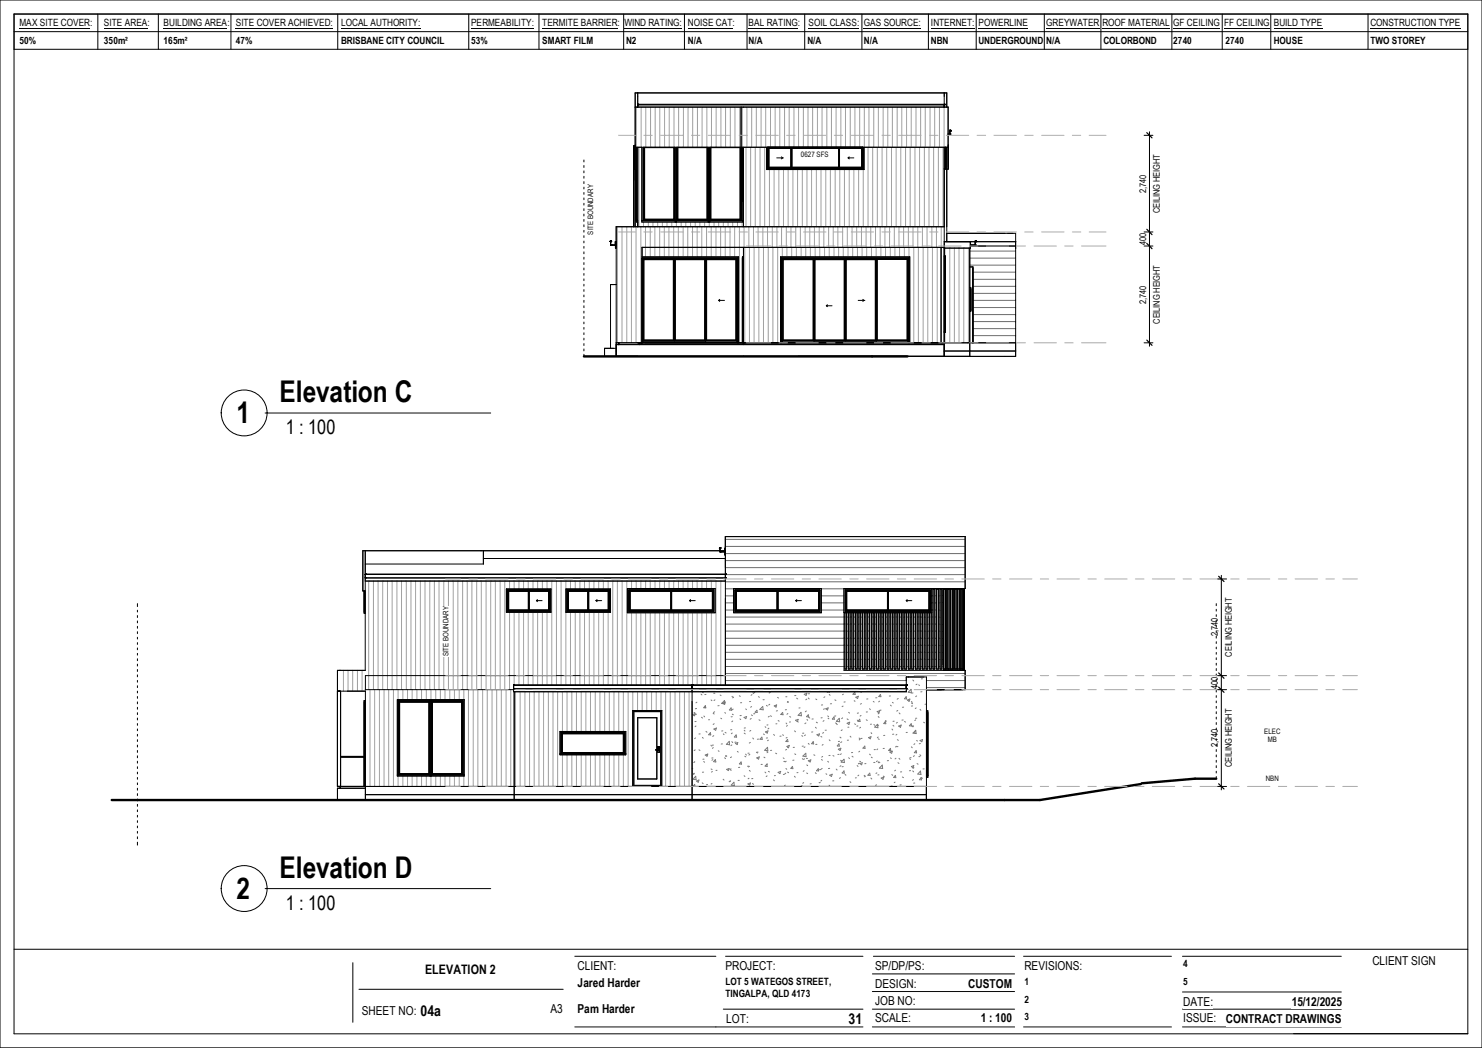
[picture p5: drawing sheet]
<svg xmlns="http://www.w3.org/2000/svg" width="420mm" height="297mm" viewBox="0 0 420 297" stroke-linecap="round" stroke-linejoin="round" font-family="sans-serif">
<defs><g id="words">
<g font-size="8.5">
<text x="79.2" y="114">Elevation C</text>
<text x="67.1" y="119.9">1</text>
<text x="79.2" y="248.7">Elevation D</text>
<text x="67.1" y="254.7">2</text>
</g>
<g font-size="5.6">
<text x="81" y="123.1">1 : 100</text>
<text x="81" y="257.9">1 : 100</text>
</g>
<g font-size="4.2">
<text x="119.2" y="288">04a</text>
<text x="240.5" y="290.1">31</text>
</g>
<text font-size="3.7" x="120.5" y="276">ELEVATION 2</text>
<g font-size="3.5">
<text x="163.7" y="274.9">CLIENT:</text>
<text x="205.6" y="275">PROJECT:</text>
<text x="248" y="275">SP/DP/PS:</text>
<text x="290.3" y="275">REVISIONS:</text>
<text x="388.9" y="273.4">CLIENT SIGN</text>
<text x="163.7" y="279.7">Jared Harder</text>
<text x="248" y="279.9">DESIGN:</text>
<text x="274.4" y="279.9">CUSTOM</text>
<text x="102.5" y="287.6">SHEET NO:</text>
<text x="156" y="287.2">A3</text>
<text x="163.7" y="287.2">Pam Harder</text>
<text x="248" y="284.7">JOB NO:</text>
<text x="335.3" y="285">DATE:</text>
<text x="366.1" y="285.1">15/12/2025</text>
<text x="205.8" y="289.8">LOT:</text>
<text x="248" y="289.7">SCALE:</text>
<text x="278" y="289.7">1 : 100</text>
<text x="335.3" y="289.7">ISSUE:</text>
<text x="347.4" y="290.1">CONTRACT DRAWINGS</text>
</g>
<g font-size="2.9">
<text x="205.6" y="279">LOT 5 WATEGOS STREET,</text>
<text x="205.6" y="282.5">TINGALPA, QLD 4173</text>
</g>
<g font-size="2.8">
<text x="5.5" y="7.5">MAX SITE COVER:</text>
<text x="29.5" y="7.5">SITE AREA:</text>
<text x="46.4" y="7.5">BUILDING AREA:</text>
<text x="66.8" y="7.5">SITE COVER ACHIEVED:</text>
<text x="96.7" y="7.5">LOCAL AUTHORITY:</text>
<text x="133.5" y="7.5">PERMEABILITY:</text>
<text x="153.7" y="7.5">TERMITE BARRIER:</text>
<text x="177" y="7.5">WIND RATING:</text>
<text x="194.9" y="7.5">NOISE CAT:</text>
<text x="212.1" y="7.5">BAL RATING:</text>
<text x="229.2" y="7.5">SOIL CLASS:</text>
<text x="244.8" y="7.5">GAS SOURCE:</text>
<text x="263.8" y="7.5">INTERNET:</text>
<text x="277.3" y="7.5">POWERLINE</text>
<text x="296.5" y="7.5">GREYWATER</text>
<text x="312.4" y="7.5">ROOF MATERIAL</text>
<text x="332.5" y="7.5">GF CEILING</text>
<text x="346.9" y="7.5">FF CEILING</text>
<text x="361" y="7.5">BUILD TYPE</text>
<text x="388.4" y="7.5">CONSTRUCTION TYPE</text>
<text x="5.5" y="12.6">50%</text>
<text x="29.5" y="12.6">350m²</text>
<text x="46.4" y="12.6">165m²</text>
<text x="66.8" y="12.6">47%</text>
<text x="96.7" y="12.6">BRISBANE CITY COUNCIL</text>
<text x="133.5" y="12.6">53%</text>
<text x="153.7" y="12.6">SMART FILM</text>
<text x="177.4" y="12.6">N2</text>
<text x="194.9" y="12.6">N/A</text>
<text x="212.1" y="12.6">N/A</text>
<text x="228.8" y="12.6">N/A</text>
<text x="244.8" y="12.6">N/A</text>
<text x="263.8" y="12.6">NBN</text>
<text x="277.3" y="12.6">UNDERGROUND</text>
<text x="296.5" y="12.6">N/A</text>
<text x="312.7" y="12.6">COLORBOND</text>
<text x="332.5" y="12.6">2740</text>
<text x="347.3" y="12.4">2740</text>
<text x="361" y="12.6">HOUSE</text>
<text x="388.4" y="12.6">TWO STOREY</text>
<text x="335.3" y="274">4</text>
<text x="290.3" y="279.3">1</text>
<text x="335.3" y="279.1">5</text>
<text x="290.3" y="284.3">2</text>
<text x="290.3" y="289">3</text>
</g>
<g font-size="2.6">
<text x="324.8" y="54.6" transform="rotate(-90 324.8 54.6)">2,740</text>
<text x="328.7" y="60.4" transform="rotate(-90 328.7 60.4)">CEILING HEIGHT</text>
<text x="324.8" y="69.5" transform="rotate(-90 324.8 69.5)">400</text>
<text x="324.8" y="86" transform="rotate(-90 324.8 86)">2,740</text>
<text x="328.7" y="91.8" transform="rotate(-90 328.7 91.8)">CEILING HEIGHT</text>
<text x="345.1" y="180.3" transform="rotate(-90 345.1 180.3)">2,740</text>
<text x="349.1" y="186.1" transform="rotate(-90 349.1 186.1)">CEILING HEIGHT</text>
<text x="345.1" y="195.2" transform="rotate(-90 345.1 195.2)">400</text>
<text x="345.1" y="211.8" transform="rotate(-90 345.1 211.8)">2,740</text>
<text x="349.1" y="217.5" transform="rotate(-90 349.1 217.5)">CEILING HEIGHT</text>
</g>
<g font-size="2.1">
<text x="227" y="44.6">0627 SFS</text>
<text x="168.1" y="66.5" transform="rotate(-90 168.1 66.5)">SITE BOUNDARY</text>
<text x="127.1" y="186" transform="rotate(-90 127.1 186)">SITE BOUNDARY</text>
<text x="358.3" y="207.9">ELEC</text>
<text x="359.3" y="210.4">MB</text>
<text x="358.7" y="221.4">NBN</text>
</g>
</g></defs>
<path d="M180.7 27.3h86.9v2.2h-86.9z" fill="#fcfcfc"/>
<path d="M180.7 30.4h30v11.3h-30z" fill-rule="evenodd" fill="#fff"/>
<path d="M210.7 30.4h58v11.3h-58z" fill="#fff"/>
<g fill="none" stroke="#a0a0a0" stroke-width=".28">
<path d="M180.3 30.4v11.3M181.7 30.4v11.3M183 30.4v11.3M184.4 30.4v11.3M185.7 30.4v11.3M187 30.4v11.3M188.3 30.4v11.3M189.7 30.4v11.3M191 30.4v11.3M192.3 30.4v11.3M193.7 30.4v11.3M195 30.4v11.3"/>
<path d="M196.3 30.4v11.3M197.7 30.4v11.3M199 30.4v11.3M200.3 30.4v11.3M201.6 30.4v11.3M202.9 30.4v11.3M204.3 30.4v11.3M205.6 30.4v11.3M207 30.4v11.3M208.3 30.4v11.3M209.6 30.4v11.3M210.4 30.4v11.3"/>
<path d="M211.7 30.4v11.3M213 30.4v11.3M214.3 30.4v11.3M215.7 30.4v11.3M217 30.4v11.3M218.4 30.4v11.3M219.7 30.4v11.3M221 30.4v11.3M222.3 30.4v11.3M223.6 30.4v11.3M225 30.4v11.3M226.3 30.4v11.3"/>
<path d="M227.7 30.4v11.3M229 30.4v11.3M230.3 30.4v11.3M231.6 30.4v11.3M233 30.4v11.3M234.3 30.4v11.3M235.6 30.4v11.3M236.9 30.4v11.3M238.3 30.4v11.3M239.6 30.4v11.3M241 30.4v11.3M242.3 30.4v11.3"/>
<path d="M243.6 30.4v11.3M244.9 30.4v11.3M246.3 30.4v11.3M247.6 30.4v11.3M248.9 30.4v11.3M250.3 30.4v11.3M251.6 30.4v11.3M252.9 30.4v11.3M254.3 30.4v11.3M255.6 30.4v11.3M256.9 30.4v11.3M258.2 30.4v11.3"/>
<path d="M259.6 30.4v11.3M260.9 30.4v11.3M262.2 30.4v11.3M263.6 30.4v11.3M264.9 30.4v11.3M266.2 30.4v11.3M267.5 30.4v11.3M181.1 41.7v22.6M211.4 41.7v22.6M212.7 41.7v22.6M214 41.7v22.6M215.4 41.7v22.6"/>
<path d="M216.7 41.7v22.6M218.1 48v16.3M219.4 48v16.3M220.7 48v16.3M222 48v16.3M223.4 48v16.3M224.7 48v16.3M226 48v16.3M227.4 48v16.3M228.7 48v16.3M230 48v16.3M231.4 48v16.3"/>
<path d="M232.7 48v16.3M234 48v16.3M235.3 48v16.3M236.7 48v16.3M238 48v16.3M239.3 48v16.3M240.7 48v16.3M242 48v16.3M243.3 48v16.3M244.6 48v16.3M246 41.7v22.6M247.3 41.7v22.6"/>
<path d="M248.6 41.7v22.6M250 41.7v22.6M251.3 41.7v22.6M252.6 41.7v22.6M254 41.7v22.6M255.3 41.7v22.6M256.6 41.7v22.6M257.9 41.7v22.6M259.3 41.7v22.6M260.6 41.7v22.6M262 41.7v22.6M263.3 41.7v22.6"/>
<path d="M264.6 41.7v22.6M265.9 41.7v22.6M267.3 41.7v22.6M175 64.3v32.9M176.3 64.3v32.9M177.6 64.3v32.9M178.9 64.3v32.9M180.3 64.3v32.9M181.6 64.3v32.9M182.4 62.9v1.4M182.9 64.3v8.5M183.7 62.9v1.4"/>
<path d="M184.3 64.3v8.5M185 62.9v1.4M185.6 64.3v8.5M186.4 62.9v1.4M186.9 64.3v8.5M187.7 62.9v1.4M188.3 64.3v8.5M189 62.9v1.4M189.6 64.3v8.5M190.4 62.9v1.4M190.9 64.3v8.5M191.7 62.9v1.4"/>
<path d="M192.2 64.3v8.5M193 62.9v1.4M193.6 64.3v8.5M194.4 62.9v1.4M194.9 64.3v8.5M195.7 62.9v1.4M196.3 64.3v8.5M197 62.9v1.4M197.6 64.3v8.5M198.3 62.9v1.4M198.9 64.3v8.5M199.7 62.9v1.4"/>
<path d="M200.2 64.3v8.5M201 62.9v1.4M201.5 64.3v8.5M202.4 62.9v1.4M202.9 64.3v8.5M203.7 62.9v1.4M204.2 64.3v8.5M205 62.9v1.4M205.5 64.3v8.5M206.3 62.9v1.4M206.9 64.3v8.5M207.6 62.9v1.4"/>
<path d="M208.2 64.3v8.5M209 62.9v1.4M209.5 64.3v32.9M210.3 62.9v1.4M210.9 64.3v5.8M211.1 70.1v27.1M212.2 64.3v5.8M212.4 70.1v27.1M213.5 64.3v5.8M213.7 70.1v27.1M214.8 64.3v5.8M215.1 70.1v27.1"/>
<path d="M216.2 64.3v5.8M216.4 70.1v27.1M217.5 64.3v5.8M217.7 70.1v27.1M218.9 64.3v5.8M219 70.1v27.1M220.2 64.3v5.8M220.4 70.1v27.1M221.5 64.3v5.8M221.7 70.1v2.7M222.8 64.3v5.8M223 70.1v2.7"/>
<path d="M224.2 64.3v5.8M224.4 70.1v2.7M225.5 64.3v5.8M225.7 70.1v2.7M226.8 64.3v5.8M227 70.1v2.7M228.2 64.3v5.8M228.3 70.1v2.7M229.5 64.3v5.8M229.7 70.1v2.7M230.8 64.3v5.8M231 70.1v2.7"/>
<path d="M232.2 64.3v5.8M232.3 70.1v2.7M233.5 64.3v5.8M233.7 70.1v2.7M234.8 64.3v5.8M235 70.1v2.7M236.1 64.3v5.8M236.3 70.1v2.7M237.4 64.3v5.8M237.7 70.1v2.7M238.8 64.3v5.8M239 70.1v2.7"/>
<path d="M240.1 64.3v5.8M240.3 70.1v2.7M241.5 64.3v5.8M241.6 70.1v2.7M242.8 64.3v5.8M243 70.1v2.7M244.1 64.3v5.8M244.3 70.1v2.7M245.4 64.3v5.8M245.6 70.1v2.7M246.8 64.3v5.8M247 70.1v2.7"/>
<path d="M248.1 64.3v5.8M248.3 70.1v2.7M249.4 64.3v5.8M249.6 70.1v2.7M250.8 64.3v5.8M251 70.1v2.7M252.1 64.3v5.8M252.3 70.1v2.7M253.4 64.3v5.8M253.6 70.1v2.7M254.8 64.3v5.8M254.9 70.1v2.7"/>
<path d="M256.1 64.3v5.8M256.3 70.1v2.7M257.4 64.3v5.8M257.6 70.1v2.7M258.7 64.3v5.8M259 70.1v27.1M260.1 64.3v5.8M260.3 70.1v27.1M261.4 64.3v5.8M261.6 70.1v27.1M262.7 64.3v5.8M262.9 70.1v27.1"/>
<path d="M264.1 64.3v5.8M264.2 70.1v27.1M265.4 64.3v5.8M265.6 70.1v27.1M266.7 64.3v5.8M266.9 70.1h.1M267.8 70.3v2.3M269.2 70.3v26.9M270.5 70.3v26.9M271.8 70.3v26.9M273.1 70.3v26.9M274.4 70.3v26.9"/>
<path d="M267.8 94.2v3"/>
</g>
<g fill="none" stroke="#6c6c6c" stroke-width=".28">
<path d="M274.8 71.2h13M274.8 73.2h13M274.8 75.1h13M275.7 77.1h12.1M275.7 79.2h12.1M275.7 81.2h12.1M275.7 83.1h12.1M275.7 85.1h12.1M275.7 87.2h12.1M275.7 89.2h12.1M275.7 91.1h12.1M275.7 93.1h12.1"/>
<path d="M275.7 95.1h12.1"/>
</g>
<g fill="none" stroke="#000" stroke-width=".28">
<path d="M180 30.4h88.7v11.3h-88.7M180.7 29.7h.1M180.7 29.6h.1M180.7 29.5h.1M180.7 26.3v4.1M180.7 29.5h86.9M180.7 29.7h86.9M210 30.4v11.3M267.6 29.5h.1M267.6 29.6h.1M267.6 29.7h.1M267.6 26.3v4.1"/>
<path d="M268.3 30.4v-4.1h-88.3v38M269.1 38.1h.1M269.2 38h.1M269.2 37h.1M269.2 38l-.5 .1M269.2 38l-.1 .1M269.2 37.1h.1M269.2 37v1M269.3 37h.1M269.3 37l-.1 1M269.3 37v.1M165.5 45.3v.6"/>
<path d="M165.5 46.9v.6M165.5 48.4v.6M165.5 50v.5M165.5 51.5v.5M165.5 53v.6M165.5 54.6v.5M165.5 56.1v.5M165.5 57.6v.5M165.5 59.1v.6M179.6 48h.4M180 41.3h-.4v23M180 41.4h-.3v6.6"/>
<path d="M180.3 41.7v21.2h.4M180.7 41.7v22.6M181.9 41.7v21.2h28.6v-5.8M182.3 41.7v20.8M182.5 41.7v20.6h8.6v-20.6M182.6 41.8h8.5M182.6 41.8v20.4M182.6 41.8h.1M191.1 41.8l-.1 20.3M191.1 41.8v20.4M191.3 41.7v21.2M191.3 41.7v20.8"/>
<path d="M191.7 41.7v21.2M191.9 41.7v20.6h8.6v-20.6M192 41.8h8.4M192 41.8l.1 20.3M192 41.8v20.4M200.4 41.8v20.4M200.4 41.8h.1M200.7 41.7v21.2M200.7 41.7v20.8M201.1 41.7v20.8M201.2 41.7v21.2M201.3 41.7v20.6h8.6v-20.6"/>
<path d="M201.4 41.8v20.3M201.4 41.8h8.4M201.4 41.8v20.4M209.8 41.8v20.4M209.8 41.8h.1M210.1 41.7v20.8M210.4 41.7v15.4h.3M210.7 41.7v22.6M217.3 41.7v6.3h27.6v-6.3M217.6 41.7v6.1h27v-6.1M217.8 42h26.5v5.5h-26.5zM217.8 42l6.4 .1"/>
<path d="M217.8 42v5.5M220.1 44.7h1.6M221.4 44.4l.3 .3M221.7 44.7h.1M221.7 44.7l-.3 .3M224.2 47.4l-6.4 .1M224.2 42.1v5.3M224.2 42v5.5M224.4 42l13.3 .1M224.4 42v5.5M224.4 42h13.3M224.4 47.5h13.3"/>
<path d="M237.7 42.1v5.3M237.7 47.4l-13.3 .1M237.7 47.4v.1M237.7 42v5.5M237.7 42v.1M237.9 42v5.5M237.9 42.1h6.3M237.9 47.4h6.3M237.9 47.4l6.4 .1M237.9 42.1v5.3M240.4 44.7h.1M240.4 44.7h1.6"/>
<path d="M240.4 44.7l.3 .3M240.7 44.4l-.3 .3M244.2 42.1v5.3M244.2 47.4l.1 .1M244.3 42l-6.4 .1M244.3 42v5.5M244.3 42l-.1 .1M267.6 41.7v59.3M267.9 41.7v6.1h-.3M268 41.7v6.2h-.4M268.3 41.7v26.8M268.7 41.1v6.8h-.4"/>
<path d="M165.5 60.7v.5M165.5 62.2v.5M165.5 63.7v.6M165.5 65.3v.5M165.5 66.8v.5M165.5 68.3v.5M165.5 69.8v.6M165.5 71.4v.5M165.5 72.9v.5M165.5 74.4v.6M165.5 75.9v.6M165.5 77.5v.5"/>
<path d="M165.5 79v.5M172.9 68.5h.1M172.9 68.4h.1M172.9 68.4h.2M172.9 68.4l.1 .1M173 68.5h.1M173 68.5l.1 .9M173 68.4h.1M173 68.5l.1 1M173.1 69.4h.1M173.1 68.4h.1M173.1 69.5h.1"/>
<path d="M173.1 69.5h1.3M174.4 68.5v1.8h.2M174.6 68.5h-.2v.9h-1.3M180.3 62.5h.4M181.9 62.5h28.6M181.9 72.8h27.4v24.4M182.3 73.5v23M182.3 73.5h8.7M182.3 73.5l.2 .1M182.5 73.6h8.3M182.5 73.6v22.8M182.6 62.2h8.5"/>
<path d="M190.8 73.6v22.8M191 73.5v23M191 73.5l-.2 .1M191 62.1l-8.4 .1M191 62.1l.1 .1M191.1 73.3v23.3M191.3 73.5v23M191.3 73.5h8.6M191.3 73.5v.1M191.3 73.6v22.8M191.3 73.6h8.4M192 62.2h8.4"/>
<path d="M192.1 62.1l8.3 .1M192.1 62.1l-.1 .1M199.7 73.6v22.8M199.9 73.5v23M199.9 73.5l-.2 .1M200 73.3v23.3M200.2 73.5h8.5M200.2 73.5v.1M200.2 73.5v23M200.2 73.6h8.4M200.2 73.6v22.8M201.4 62.2h8.4"/>
<path d="M201.4 62.1l8.4 .1M201.4 62.1v.1M208.6 73.6v22.8M208.7 73.5v23M208.7 73.5l-.1 .1M210.7 70.1v27.6M210.7 72.8h-.3v24.4M221.8 73.5h8.7M221.8 73.5l.1 .1M221.8 73.5v23M221.9 73.6h8.6M221.9 73.6v22.8"/>
<path d="M230.5 73.6v22.8M230.5 73.5v23M230.5 73.5v.1M230.7 73.3v23.3M230.8 73.5h8.6M230.8 73.5l.1 .1M230.8 73.5v23M230.9 73.6h8.4M230.9 73.6v22.8M239.3 73.6v22.8M239.4 73.5v23M239.4 73.5l-.1 .1"/>
<path d="M239.5 73.3v23.3M239.6 73.5h8.6M239.6 73.5l.2 .1M239.6 73.5v23M239.8 73.6h8.3M239.8 73.6v22.8M248.1 73.6v22.8M248.2 73.5v23M248.2 73.5l-.1 .1M248.3 73.3h-26.6v23.9M248.5 73.4h8.7M248.5 73.4l.1 .1"/>
<path d="M248.5 73.4v23.1M248.6 73.5h8.5M248.6 73.5v22.9M257.1 73.5v22.9M257.2 73.4v23.1M257.2 73.4l-.1 .1M267.6 64.3h-93v36.7M267.6 70.1h-85.7v27.1M267.6 72.6h.3v21.6h-.3M267.6 68.5h20.3M267.6 70.1h-.9v27.1M268.3 66.1h19.5v34.9h-116.5v-2.3h3.3"/>
<path d="M274.8 70.3v30.7M274.8 75.6h.9v21.6M275 69.7h12.8M275 68.5v1.8h-7.4M275 69.5h1.3M275 68.5v.9h1.4M276.3 69.5h.1M276.4 69.4h.1M276.4 68.4h.1M276.4 69.4l-.1 .1M276.4 68.5v.9M276.4 68.5h.1"/>
<path d="M276.5 68.5h.1M276.5 68.4h.1M276.5 68.5h-.1M276.5 68.4l-.1 .1M287.8 70.3h.1M165.5 80.6v.5M165.5 82.1v.5M165.5 83.6v.5M165.5 85.1v.6M165.5 86.7v.5M165.5 88.2v.5M165.5 89.7v.6"/>
<path d="M165.5 91.3v.5M165.5 92.8v.5M165.5 94.3v.5M165.5 95.8v.6M165.5 97.4v.5M165.5 98.9v.5M174.6 97.2h113.2M174.6 97.7h93M174.6 80.6h-1.6v18.1M175.3 97.2v.5M175.5 97.2v.5M180.7 97.2h.1"/>
<path d="M181.2 97.2v.5M182 97.2v-24h27v24M182 85.1h.2M182 96.6h27M182.2 96.6v-23.3h26.6v23.3M182.3 96.5h8.7M182.5 96.4l-.2 .1M182.5 96.4h8.3M190.8 96.4l.2 .1M191.3 96.5h8.6M191.3 96.4h8.4M191.3 96.4v.1"/>
<path d="M199.7 96.4l.2 .1M200.2 96.5h8.5M200.2 96.4h8.4M200.2 96.4v.1M203.7 85.1h.1M203.7 85.1l.3 .3M203.7 85.1h1.6M204 84.8l-.3 .3M208.6 96.4l.1 .1M210.7 97.2h.1M221.2 97.2v-24.4h36.6v24.4M221.5 97.2v-24h36v24"/>
<path d="M221.7 96.6h35.6M221.8 96.5h8.7M221.9 96.4h8.6M221.9 96.4l-.1 .1M230.5 96.4v.1M230.8 96.5h8.6M230.9 96.4h8.4M230.9 96.4l-.1 .1M234.2 86.7h.1M234.2 86.7l.3 .2M234.2 86.7h1.6M234.5 86.4l-.3 .3"/>
<path d="M239.3 96.4l.1 .1M239.6 96.5h8.6M239.8 96.4h8.3M239.8 96.4l-.2 .1M243.2 85.1h1.6M244.5 84.8l.3 .3M244.8 85.1h.1M244.8 85.1l-.3 .3M248.1 96.4l.1 .1M248.3 96.6v-23.3h9v23.9M248.5 96.5h8.7M248.6 96.4h8.5"/>
<path d="M248.6 96.4l-.1 .1M257.1 96.4l.1 .1M267.6 97.2h.1M267.6 99.5h20.2M267.6 93.9h.3M274.8 81.6h.3v6.6h-.3M274.8 87.9h.3M165.5 100.4v.6"/>
</g>
<path d="M165.5 101h91.7" fill="none" stroke="#000" stroke-width=".68"/>
<g fill="#fff">
<path d="M256.8 191.9h.7v3.6h-.7z"/>
<path d="M145.7 196h50.4v26.9h-50.4z"/>
<path d="M266.6 166.8h.7v23.2h-.7z"/>
<path d="M239.2 166.8h27.4v23.2h-27.4z"/>
<path d="M103.5 158.3h102.1v4.4h-102.1z"/>
<path d="M104.2 195.5h41.5v27.4h-41.5z"/>
<path d="M103.5 164.7h102.1v30.8h-102.1z"/>
<path d="M196.1 196h.7v26.9h-.7z"/>
<path d="M196.8 195.5h60.7v27.4h-60.7z"/>
<path d="M205.6 152.1h67.9v43.4h-67.9z"/>
</g>
<g fill="#fff">
<path d="M272.8 190h.7v5.5h-.7zM103.5 195.5h.7v27.4h-.7z" fill-rule="evenodd"/>
<path d="M257.5 191.9h5.1v31h-5.1zM96.3 190h7.2v5.9h-7.2z" fill-rule="evenodd"/>
</g>
<g fill="none" stroke="#787878" stroke-width=".28">
<path d="M197.5 199l-.3 .2M198.7 196.7l.2 .2M199.1 196.1l.2 .2M199.9 200l.1 .6h-.6zM200.1 196.8h-.4M201.5 198.4l.3 .2M202.6 198.3l-.2 .2M202.6 196.5h-.3M203.8 200h-.3M204.1 197l.2 .1M204.5 199.3l.8-.8 .1 1zM204.8 199.3l.7-.3-.2 .6z"/>
<path d="M207.4 197.4l.3 .2M207.9 197.6l-.3 .2M209.5 197.2l.3 .2M210.2 199.1l-.4 .1M212.7 198.8h-.3M213.1 196.8l-.2 .3M213.4 196.3l.2 .3M213.5 196l.3 .3 .1-.3M214.9 197.4l.3 .2M216.6 198.3h-.4M217.2 199.9l.3 .2M218.1 199.6l-.3 .2"/>
<path d="M218.3 196.2l-.3 .2M220.3 197.7l.3 .1M223 197.4l-.3 .1M223.1 198.8l.3 .3M223.4 198.8l-.3 .3M225.6 197.1h-.4M225.8 197.9l.3 .2M227.9 196.8l.7-.3-.2 .6zM228.6 198.1l-.3 .2M229.1 197.8l.2 .3M229.4 196.6h-.3M231.2 198.1l.3 .2"/>
<path d="M233.1 199.8h-.3M233.8 197.5l-.3 .2M234.5 196h.5M235 196.8l.2 .3M235.7 199.4l-.4 .1M236.6 198.3l.3 .2M239 196.7l-.2 .2M239.5 198.9l-.3 .1M242.1 198.6l.2 .2M242.2 196.2l.2 .6h-.7zM242.5 197.6l.7-.3-.2 .7zM244.1 199.4l-.3 .2"/>
<path d="M244.2 196l-.2 .2M246 198.1h-.4M247.5 198.8l.2 .2M248.5 197.7l-.3 .1M249.3 198.7l-.3 .2M249.5 196.8l.1 .6h-.6zM252.3 197.2l-.3 .1M252.3 199.9l.3 .2M252.9 199.1l.3 .1M254.6 198l-.3 .2M256.8 197.4l.1 .7-.6-.1zM257 195.2l.3 .2"/>
<path d="M257.1 198.4l.8-.3-.3 .7zM258.2 195.4l.1 .9-.9-.1zM258.3 198.8l.2 .3M258.3 199.3l.3 .1M258.7 192.7l.3 .3M258.7 196.4h-.3M259.8 197.2l-.3 .2M259.9 193.9l-.3 .2M260.3 194.1l.3 .2M261.3 196l-.4 .1M261.4 192.4h-.3M262.5 199.6h-.4"/>
<path d="M262.5 195.5h.1M196.1 217.7l.2 .1M196.3 202.5l.7-.2-.2 .6zM196.7 201.9l.3 .2M196.8 219.3l-.3 .2M196.8 219.2h-.3M196.9 215.9l-.3 .2M197 212.5l-.3 .2M197.1 209.1l-.3 .2M197.2 205.7l-.2 .3M197.3 204.5h-.4M197.4 202.4l-.3 .2"/>
<path d="M197.4 200.8l-.3 .1M198.1 212.5l.3 .2M198.4 208h-.3M198.8 203.3l.3 .2M199.1 209l.2 .2M199.4 218.8l-.3 .1M199.4 215.8l.3 .2M199.5 202.9l.2 .3M199.5 215.1l-.3 .1M199.9 214l.7-.3-.2 .6zM199.9 200.5h-.3M200.1 207.3l.3 .2"/>
<path d="M200.2 213.9l.3 .2M201.1 204h-.3M201.3 207.6l.1 .7-.6-.1zM201.5 211.2l.2 .3M201.5 217.9l.3 .2M201.9 218.7l-.3 .1M202 215.3l-.2 .2M202.1 214.8h-.4M202.1 202.1l.3 .3M202.1 211.9l-.2 .2M202.2 211.2h-.4M202.3 208.5l-.3 .2"/>
<path d="M202.3 206.6l.7-.3-.2 .7zM202.4 205.1l-.3 .2M202.5 201.7l-.3 .2M202.7 215.3l.2 .6h-.7zM203.2 218.3l-.3 .1M203.5 212.8l.3 .1M204.3 203.5l.2 .2M204.7 210.8l-.3 .1M204.9 207.1l-.4 .1M205 208l.2 .2M205.4 214.8l.2 .2M205.4 201.9l.2 .2"/>
<path d="M205.5 207.6l.3 .1M205.7 214.1l.3 .2M205.9 218.1l.7-.3-.2 .6zM205.9 214.3h-.3M206.7 210.1l.1 1-.9-.2zM206.9 218.1l.3 .2M207.2 200.6l.1 .7-.6-.1zM207.2 217.9l-.3 .2M207.3 214.5l-.3 .2M207.4 211.1l-.3 .2M207.4 206.8h-.3M207.4 210.2l.2 .2"/>
<path d="M207.5 207.7l-.2 .2M207.5 203.1l-.3 .1M207.5 202.4l.3 .2M207.6 204.3l-.2 .3M207.8 201l-.3 .2M208.4 210.7l.7-.3-.2 .6zM208.6 210.3l-.4 .1M208.6 208.3l.1 .6h-.6zM209 213l.2 .1M209.6 217.5h-.3M209.7 203.8l.2 .1M210 215.9l.1 .7-.6-.1z"/>
<path d="M210.1 202.8h-.4M210.9 203.3l.7-.2-.2 .6zM210.9 219.8l.2 .2M210.9 207.8l.3 .2M210.9 207l.2 .2M211.1 214.3l.3 .2M211.2 206.3h-.3M211.3 213.7l.2 .3M211.3 200.9l.2 .2M212.2 217.1l-.4 .1M212.3 213.4l-.3 .1M212.3 218.4l.3 .2"/>
<path d="M212.4 217.2l-.3 .2M212.5 213.8l-.3 .2M212.6 210.4l-.3 .2M212.8 207l-.3 .2M212.9 203.6l-.3 .2M212.9 202.6l.3 .2M213 200.2l-.3 .2M213.3 209.2l.3 .2M213.9 202.3h-.3M214.4 213.2l.3 .2M214.5 214.8l.7-.3-.2 .6zM214.5 201.3l.1 .6-.6-.1z"/>
<path d="M214.8 213.1l-.3 .1M215 209.5h-.4M215.1 204l.3 .2M215.3 201l.9-.8 .1 1zM215.9 208.9l.1 .6h-.6zM216 216.6l-.3 .1M216.4 208l.2 .2M216.5 214.6l.3 .2M216.8 218.8l.2 .2M216.8 206l.2 .2M216.9 207.4l.7-.3-.2 .7zM217.2 212.7l.3 .3"/>
<path d="M217.3 216.6l.1 .6-.6-.1zM217.4 219.9l-.3 .2M217.5 211.8l.1 1-.9-.2zM217.5 216.5l-.2 .2M217.5 209.1l-.3 .1M217.6 213.1l-.2 .2M217.6 205.4l-.3 .1M217.8 209.8l-.3 .1M217.8 218.6l.3 .2M217.9 206.4l-.3 .2M218 203l-.3 .2M218.4 202.9l.3 .1"/>
<path d="M218.7 212.6l-.3 .1M219.2 208.2l.3 .2M219.4 200.1l.7-.3-.2 .6zM219.8 219.8h-.3M219.8 213.4l.3 .2M220.2 205.1h-.3M220.3 201.4l-.3 .1M220.5 218.9l.7-.3-.2 .6zM220.5 204.2l.3 .2M221.4 208.6l-.4 .1M221.8 201.9l.1 .7-.6-.1zM221.8 208.2l.2 .2"/>
<path d="M222 214.8l.2 .2M222.3 219.5h-.3M222.5 215.8h-.4M222.7 219.1l-.3 .2M222.7 217.8l.3 .2M222.8 204.9l.2 .2M222.8 215.7l-.3 .2M222.9 201.1l-.4 .1M222.9 212.4l-.3 .2M223 211.5l.7-.3-.2 .7zM223.1 209l-.3 .2M223.1 205.6l-.2 .2"/>
<path d="M223.1 211.7l.3 .3M223.2 209.5l.1 .7-.6-.1zM223.2 218.8l.3 .2M223.3 202.2l-.3 .2M223.8 203.1l.3 .1M224 204.6h-.3M224.6 217.2l.1 .6h-.6zM225 215.4l-.3 .1M225.1 211.8h-.3M225.2 207.1l.2 .3M225.2 213.7l.3 .1M225.5 204.1l.7-.2-.2 .6z"/>
<path d="M225.9 204.4l.3 .2M226.1 218.9l-.3 .1M226.7 200.6l-.3 .1M227 201.9l.1 1-.9-.2zM227.2 208.5l.3 .2M227.4 215l.2 .2M227.5 214.3l.8-.8 .1 1zM227.7 211.5h-.4M227.8 207.8h-.3M227.9 218.4l-.3 .2M228 215.1l-.2 .1M228.1 211.7l-.2 .1"/>
<path d="M228.3 208.3l-.3 .2M228.4 204.9l-.3 .2M228.5 201.5l-.3 .2M228.6 219.1l.3 .1M228.6 216.8l.3 .2M228.7 203.9l.2 .2M228.9 214.9l-.4 .1M229.1 202.6l.1 .6-.6-.1zM229.1 215.6l.7-.3-.2 .6zM229.1 210.7l.2 .2M229.2 203.3l.3 .2M230.3 207.4l-.3 .1"/>
<path d="M230.5 210.2l.1 .6h-.6zM230.5 203.8h-.4M230.6 213.9l.3 .2M231.1 219l.2 .2M231.1 206.1l.3 .3M231.4 204.7l.2 .2M231.5 208.2l.7-.2-.2 .6zM231.5 210.9l-.3 .1M231.9 217.8l.1 .7-.6-.1zM232.6 218.1h-.4M232.6 208.7l.3 .2M232.8 215.3l.3 .1"/>
<path d="M233 217.8l-.3 .2M233 203.4l-.3 .1M233.1 214.4l-.2 .2M233.3 211l-.3 .2M233.4 207.6l-.3 .2M233.5 204.2l-.2 .2M233.6 200.9l-.2 .1M234 200.9l.7-.3-.2 .6zM234.1 219.3l.2 .2M234.2 206.9l-.4 .1M234.6 202.9l.2 .2M234.6 215.8l.2 .2"/>
<path d="M234.7 203.5l.2 .2M235 209.7l.2 .2M235.1 219.7l.7-.3-.2 .6zM235.1 217.8h-.3M235.2 214.1h-.3M236.1 214.1l.2 .2M236.3 203.2l.2 .6h-.6zM236.8 204.9l.3 .2M236.9 202.9h-.4M237 218l.2 .2M237 205.1l.3 .3M237.6 212.3l.7-.3-.2 .7z"/>
<path d="M237.7 210.8l.2 .7-.6-.1zM237.8 213.8h-.4M237.8 203.6l.2 1-1-.2zM237.9 210.1h-.3M238 208.9l.3 .2M238.2 215.5l.3 .1M238.3 217l-.3 .2M238.4 216l.8-.8 .1 .9zM238.4 213.6l-.2 .2M238.5 210.2l-.2 .2M238.7 206.8l-.3 .3M238.8 203.5l-.3 .2"/>
<path d="M238.9 200.1l-.3 .2M239 217.3h-.4M239.2 218.5l.1 .6h-.6zM239.5 219.5l.2 .2M240.1 205l.7-.3-.2 .6zM240.1 203.8l.3 .2M240.5 209.8h-.4M240.5 201.9l.2 .2M240.5 214.8l.2 .2M240.6 206.1h-.3M240.9 208.7l.3 .2M241.5 214.3l.3 .2"/>
<path d="M241.6 213.3h-.3M242.2 205.1l.3 .2M242.9 217l.3 .2M243 204.1l.2 .2M243.1 205.7l-.3 .1M243.3 202.1h-.3M243.4 219.7l-.3 .2M243.5 209.2l.3 .1M243.5 216.3l-.3 .2M243.6 203.8l.2 .7-.6-.1zM243.6 212.9l-.2 .2M243.6 215.7l.3 .2"/>
<path d="M243.7 216.4l.6-.2-.1 .5zM243.8 209.5l-.3 .2M243.9 206.1l-.3 .2M244 202.8l-.2 .1M244.3 209.3h-.3M244.9 219.8l.3 .1M245.1 211.5l.1 .6-.6-.1zM245.4 216.4l-.3 .1M245.5 204l.3 .2M245.8 201.8h-.3M246.1 209l.7-.2-.2 .6zM246.4 200.9l.3 .2"/>
<path d="M246.4 213.7l.3 .3M246.5 219.1l.1 .7-.6-.1zM246.8 207.6l.3 .3M246.9 214.6l.3 .2M247 205.2l-.3 .1M247.6 205.4l.3 .1M247.9 216.1h-.3M248.1 212.4l-.4 .1M248.5 219l-.3 .2M248.6 201.7l.7-.3-.2 .6zM248.6 215.6l-.2 .3M248.7 205.3l.1 .9-.9-.1z"/>
<path d="M248.8 212.3l-.3 .2M248.8 215.9l.3 .3M248.9 208.9l-.3 .2M248.9 209.4l.3 .1M248.9 203.1l.2 .2M249 205.5l-.2 .2M249 215.9l.3 .2M249.1 219.6h-.3M249.1 202.1l-.2 .2M249.7 201.3h-.4M250 216.8l.1 1-.9-.1zM250.3 220l.3 .1"/>
<path d="M250.6 212.1h-.3M250.7 208.4h-.3M250.9 204.5l.1 .6h-.6zM250.9 204.2l.3 .2M251.8 215.6h-.3M252.2 213.1l.7-.2-.2 .6zM252.3 212.1l.1 .6h-.6zM252.3 214.8l.3 .2M252.3 212.7l.3 .2M252.7 219.5l.3 .3M252.8 206.6l.2 .3M253.1 205.6l.2 .2"/>
<path d="M253.3 208.1h-.4M253.4 204.4h-.3M253.7 219.8l.2 .6-.7-.1zM253.8 218.3l-.3 .2M253.9 214.9l-.2 .2M254 211.5l-.2 .2M254.2 208.1l-.3 .2M254.3 204.7l-.3 .2M254.3 209.6l.3 .2M254.4 201.3l-.3 .2M254.5 211.6h-.4M254.5 216.2l.3 .2"/>
<path d="M254.7 205.8l.7-.3-.2 .6zM254.8 214.9l.2 .3M254.8 202.1l.3 .2M255.5 218.7l-.3 .1M255.9 204l-.3 .1M256.1 200.4h-.4M256.3 204.5l.3 .1M257.1 207.6h-.3M257.8 215.1l.3 .1M258.1 218.4h-.4M258.2 214.7l-.3 .1M258.2 205.1l.1 .6h-.6z"/>
<path d="M258.3 217.3l.7-.3-.2 .6zM258.3 211.7l.2 .2M258.5 205.8l.2 .2M258.6 200.1h-.3M258.7 218.5l.2 .2M258.7 205.6l.2 .3M259 217.6l-.3 .2M259.1 214.2l-.2 .2M259.2 210.8l-.2 .2M259.4 207.4l-.3 .2M259.5 207l.1 .9-.9-.1zM259.5 204l-.3 .2"/>
<path d="M259.6 212.7l.2 .7-.7-.1zM259.6 200.6l-.2 .2M259.8 209.8l.2 .2M259.8 203.5l-.3 .1M259.9 216.4l.3 .2M260.7 213.9l.2 .3M260.7 214.4l-.3 .1M260.7 209.9l.8-.3-.3 .6zM260.7 201l.3 .3M260.9 218.5l.1 1-.9-.1zM260.9 210.7l-.4 .1M261.7 204.7l.3 .2"/>
<path d="M261.9 217.9h-.3M196.6 222.7l-.2 .2M196.7 222.8l-.3 .1M196.8 222.3l-.4 .6M196.8 222.3h.1M196.8 222.3l.2 .6M197.1 220l.2 1-.9-.1zM197.4 221.4l.7-.3-.2 .6zM199 221.9l.3 .2M200.5 222.3l-.3 .1M201.8 222l-.3 .2M204.9 220.9l.3 .2"/>
<path d="M207 221.5h-.4M207.1 221.3l-.3 .1M208 221.7l.1 1-.9-.2zM209.5 221.1l-.3 .1M212 222.2l.7-.3-.2 .6zM212.3 220.6l-.3 .1M213.3 222l.2 .3M213.4 220.6l-.4 .1M219.2 221l.3 .3M222.5 222.5l-.2 .2M225.1 220l.3 .3M226.9 222.9l.4-.2-.1 .2"/>
<path d="M227.8 221.8l-.3 .2M229.9 222.1l-.3 .1M232.5 221.8h-.4M232.9 221.1l-.3 .3M234.9 222.5l.3 .3M236.3 221.3h-.3M238.2 220.4l-.3 .2M240.9 221.5l.2 .3M242.7 220.4l-.3 .1M245.2 220.1h-.3M246.8 220.5l.3 .3M248.4 222.4l-.3 .2"/>
<path d="M249.7 220.5l.7-.2-.2 .6zM252.9 222.8h-.4M253.7 221.7l-.3 .1M255.4 222.4l-.3 .1M255.7 220.2l.3 .2M258.9 220.9l-.3 .2M259.2 221.9l-.3 .1M261 220.4l.2 .6h-.6zM261.2 220.4l.3 .2"/>
</g>
<g fill="none" stroke="#a0a0a0" stroke-width=".28">
<path d="M104.5 164.7v30.8M105.8 164.7v30.8M107.1 164.7v30.8M108.5 164.7v30.8M109.8 164.7v30.8M111.1 164.7v30.8M112.5 164.7v30.8M113.8 164.7v30.8M115.1 164.7v30.8M116.5 164.7v30.8M117.8 164.7v30.8M119.1 164.7v30.8"/>
<path d="M120.4 164.7v30.8M121.8 164.7v30.8M123.1 164.7v30.8M124.4 164.7v30.8M125.8 164.7v30.8M127.1 164.7v30.8M128.4 164.7v30.8M129.8 164.7v30.8M131.1 164.7v30.8M132.4 164.7v30.8M133.7 164.7v30.8M135.1 164.7v30.8"/>
<path d="M136.4 164.7v30.8M137.8 164.7v30.8M139.1 164.7v30.8M140.4 164.7v30.8M141.7 164.7v30.8M143 164.7v30.8M144.4 164.7v2.2M144.4 173.5v22M145.7 164.7v2.2M145.7 173.5v20.6M147.1 164.7v2.2M147.1 173.5v20.6"/>
<path d="M148.4 164.7v2.2M148.4 173.5v20.6M149.7 164.7v2.2M149.7 173.5v20.6M151 164.7v2.2M151 173.5v20.6M152.4 164.7v2.2M152.4 173.5v20.6M153.7 164.7v2.2M153.7 173.5v20.6M155 164.7v2.2M155 173.5v20.6"/>
<path d="M156.4 164.7v29.4M157.7 164.7v29.4M159 164.7v29.4M160.4 164.7v29.4M161.7 164.7v2.2M161.7 173.5v20.6M163 164.7v2.2M163 173.5v20.6M164.3 164.7v2.2M164.3 173.5v20.6M165.7 164.7v2.2M165.7 173.5v20.6"/>
<path d="M167 164.7v2.2M167 173.5v20.6M168.3 164.7v2.2M168.3 173.5v20.6M169.7 164.7v2.2M169.7 173.5v20.6M171 164.7v2.2M171 173.5v20.6M172.3 164.7v2.2M172.3 173.5v20.6M173.7 164.7v29.4M175 164.7v29.4"/>
<path d="M176.3 164.7v29.4M177.6 164.7v29.4M179 164.7v2.1M179 173.7v20.4M180.3 164.7v2.1M180.3 173.7v20.4M181.6 164.7v2.1M181.6 173.7v20.4M183 164.7v2.1M183 173.7v20.4M184.3 164.7v2.1M184.3 173.7v20.4"/>
<path d="M185.6 164.7v2.1M185.6 173.7v20.4M186.9 164.7v2.1M186.9 173.7v20.4M188.3 164.7v2.1M188.3 173.7v20.4M189.6 164.7v2.1M189.6 173.7v20.4M190.9 164.7v2.1M190.9 173.7v20.4M192.3 164.7v2.1M192.3 173.7v20.4"/>
<path d="M193.6 164.7v2.1M193.6 173.7v20.4M194.9 164.7v2.1M194.9 173.7v20.4M196.3 164.7v2.1M196.3 173.7v20.4M197.6 164.7v2.1M197.6 173.7v20.4M198.9 164.7v2.1M198.9 173.7v20.4M200.2 164.7v2.1M200.2 173.7v20.4"/>
<path d="M201.6 164.7v2.1M201.6 173.7v20.4M202.9 164.7v29.4M204.3 164.7v29.4M97.3 190v5.9M98.6 190v5.9M99.9 190v5.9M101.3 190v5.9M102.6 190v5.9M103.5 195.5v.4M104.9 195.5v27.4M106.2 195.5v27.4"/>
<path d="M107.5 195.5v27.4M108.8 195.5v27.4M110.2 195.5v27.4M111.5 195.5v27.4M112.8 195.5v2.8M114.2 195.5v2.8M115.5 195.5v2.8M116.8 195.5v2.8M118.2 195.5v2.8M119.5 195.5v2.8M120.8 195.5v2.8M122.1 195.5v2.8"/>
<path d="M123.5 195.5v2.8M124.8 195.5v2.8M126.1 195.5v2.8M127.5 195.5v2.8M128.8 195.5v2.8M130.1 195.5v2.8M131.4 195.5v2.8M132.8 195.5v27.4M134.1 195.5v27.4M135.4 195.5v27.4M136.8 195.5v27.4M138.1 195.5v27.4"/>
<path d="M139.4 195.5v27.4M140.8 195.5v27.4M142.1 195.5v27.4M143.4 195.5v27.4M144.7 195.5v27.4M146.1 196v26.9M147.4 196v26.9M148.8 196v26.9M150.1 196v26.9M151.4 196v26.9M152.7 196v26.9M154.1 196v26.9"/>
<path d="M155.4 196v26.9M156.7 196v26.9M158 196v26.9M159.4 196v11.3M160.7 196v11.3M162.1 196v11.3M163.4 196v11.3M164.7 196v11.3M166 196v11.3M167.3 196v11.3M168.7 196v11.3M170 196v11.3"/>
<path d="M171.4 196v11.3M172.7 196v11.3M174 196v11.3M175.3 196v11.3M176.7 196v11.3M178 196v26.9M179.3 196v5.4M180.7 196v5.4M182 196v5.4M183.3 196v5.4M184.7 196v5.4M186 196v5.4"/>
<path d="M187.3 196v5.4M188.6 196v26.9M189.9 196v26.9M191.3 196v26.9M192.6 196v26.9M194 196v26.9M195.3 196v26.9M112.8 219.9v3M114.2 219.9v3M115.5 219.9v3M116.8 219.9v3M118.2 219.9v3"/>
<path d="M119.5 219.9v3M120.8 219.9v3M122.1 219.9v3M123.5 219.9v3M124.8 219.9v3M126.1 219.9v3M127.5 219.9v3M128.8 219.9v3M130.1 219.9v3M131.4 219.9v3M159.4 213.9v9M160.7 213.9v9"/>
<path d="M162.1 213.9v9M163.4 213.9v9M164.7 213.9v9M166 213.9v9M167.3 213.9v9M168.7 213.9v9M170 213.9v9M171.4 213.9v9M172.7 213.9v9M174 213.9v9M175.3 213.9v9M176.7 213.9v9"/>
</g>
<g fill="none" stroke="#6c6c6c" stroke-width=".28">
<path d="M205.6 152.9h67.9M205.6 154.9h67.9M205.6 156.9h67.9M205.6 158.9h67.9M205.6 166.9h2.3M205.6 168.9h2.3M205.6 170.9h2.3M205.6 172.9h2.3M205.6 174.9h33.8M205.6 176.9h33.8M205.6 178.9h33.8M205.6 160.9h67.9"/>
<path d="M205.6 162.9h67.9M205.6 164.9h67.9M232.7 166.9h6.5M232.7 168.9h6.5M232.7 170.9h6.5M232.7 172.9h6.5M239.9 174.9h.5M239.9 176.9h.5M239.9 178.9h.5M240.9 174.9h.5M240.9 176.9h.5M240.9 178.9h.5"/>
<path d="M241.9 174.9h.5M241.9 176.9h.5M241.9 178.9h.5M242.9 174.9h.5M242.9 176.9h.5M242.9 178.9h.5M243.9 174.9h.5M243.9 176.9h.5M243.9 178.9h.5M244.9 174.9h.5M244.9 176.9h.5M244.9 178.9h.5"/>
<path d="M245.9 174.9h.5M245.9 176.9h.5M245.9 178.9h.5M246.9 174.9h.5M246.9 176.9h.5M246.9 178.9h.5M247.9 174.9h.5M247.9 176.9h.5M247.9 178.9h.5M248.9 174.9h.5M248.9 176.9h.5M248.9 178.9h.5"/>
<path d="M249.9 174.9h.5M249.9 176.9h.5M249.9 178.9h.5M250.9 174.9h.5M250.9 176.9h.5M250.9 178.9h.5M251.9 174.9h.5M251.9 176.9h.5M251.9 178.9h.5M252.9 174.9h.5M252.9 176.9h.5M252.9 178.9h.5"/>
<path d="M253.9 174.9h.5M253.9 176.9h.5M253.9 178.9h.5M254.9 174.9h.5M254.9 176.9h.5M254.9 178.9h.5M255.9 174.9h.5M255.9 176.9h.5M255.9 178.9h.5M256.9 174.9h.5M256.9 176.9h.5M256.9 178.9h.5"/>
<path d="M257.9 174.9h.5M257.9 176.9h.5M257.9 178.9h.5M258.9 174.9h.5M258.9 176.9h.5M258.9 178.9h.5M259.9 174.9h.5M259.9 176.9h.5M259.9 178.9h.5M260.9 174.9h.5M260.9 176.9h.5M260.9 178.9h.5"/>
<path d="M261.9 174.9h.5M261.9 176.9h.5M261.9 178.9h.5M262.9 174.9h.5M262.9 176.9h.5M262.9 178.9h.5M263.9 174.9h.5M263.9 176.9h.5M263.9 178.9h.5M264 166.9h3.3M264 168.9h.4M264 170.9h.4"/>
<path d="M264 172.9h.4M264.9 168.9h.5M264.9 170.9h.5M264.9 172.9h.5M264.9 174.9h.5M264.9 176.9h.5M264.9 178.9h.5M265.9 168.9h.5M265.9 170.9h.5M265.9 172.9h.5M265.9 174.9h.5M265.9 176.9h.5"/>
<path d="M265.9 178.9h.5M266.9 168.9h.4M266.9 170.9h.4M266.9 172.9h.4M266.9 174.9h.4M266.9 176.9h.4M266.9 178.9h.4M205.6 180.9h33.8M205.6 182.9h33.8M205.6 184.9h33.8M205.6 186.9h33.8M205.6 188.9h33.8"/>
<path d="M205.6 190.9h67.9M205.6 192.9h51.2M239.9 180.9h.5M239.9 182.9h.5M239.9 184.9h.5M239.9 186.9h.5M239.9 188.9h.5M240.9 180.9h.5M240.9 182.9h.5M240.9 184.9h.5M240.9 186.9h.5M240.9 188.9h.5"/>
<path d="M241.9 180.9h.5M241.9 182.9h.5M241.9 184.9h.5M241.9 186.9h.5M241.9 188.9h.5M242.9 180.9h.5M242.9 182.9h.5M242.9 184.9h.5M242.9 186.9h.5M242.9 188.9h.5M243.9 180.9h.5M243.9 182.9h.5"/>
<path d="M243.9 184.9h.5M243.9 186.9h.5M243.9 188.9h.5M244.9 180.9h.5M244.9 182.9h.5M244.9 184.9h.5M244.9 186.9h.5M244.9 188.9h.5M245.9 180.9h.5M245.9 182.9h.5M245.9 184.9h.5M245.9 186.9h.5"/>
<path d="M245.9 188.9h.5M246.9 180.9h.5M246.9 182.9h.5M246.9 184.9h.5M246.9 186.9h.5M246.9 188.9h.5M247.9 180.9h.5M247.9 182.9h.5M247.9 184.9h.5M247.9 186.9h.5M247.9 188.9h.5M248.9 180.9h.5"/>
<path d="M248.9 182.9h.5M248.9 184.9h.5M248.9 186.9h.5M248.9 188.9h.5M249.9 180.9h.5M249.9 182.9h.5M249.9 184.9h.5M249.9 186.9h.5M249.9 188.9h.5M250.9 180.9h.5M250.9 182.9h.5M250.9 184.9h.5"/>
<path d="M250.9 186.9h.5M250.9 188.9h.5M251.9 180.9h.5M251.9 182.9h.5M251.9 184.9h.5M251.9 186.9h.5M251.9 188.9h.5M252.9 180.9h.5M252.9 182.9h.5M252.9 184.9h.5M252.9 186.9h.5M252.9 188.9h.5"/>
<path d="M253.9 180.9h.5M253.9 182.9h.5M253.9 184.9h.5M253.9 186.9h.5M253.9 188.9h.5M254.9 180.9h.5M254.9 182.9h.5M254.9 184.9h.5M254.9 186.9h.5M254.9 188.9h.5M255.9 180.9h.5M255.9 182.9h.5"/>
<path d="M255.9 184.9h.5M255.9 186.9h.5M255.9 188.9h.5M256.9 180.9h.5M256.9 182.9h.5M256.9 184.9h.5M256.9 186.9h.5M256.9 188.9h.5M257.9 180.9h.5M257.9 182.9h.5M257.9 184.9h.5M257.9 186.9h.5"/>
<path d="M257.9 188.9h.5M258.9 180.9h.5M258.9 182.9h.5M258.9 184.9h.5M258.9 186.9h.5M258.9 188.9h.5M259.9 180.9h.5M259.9 182.9h.5M259.9 184.9h.5M259.9 186.9h.5M259.9 188.9h.5M260.9 180.9h.5"/>
<path d="M260.9 182.9h.5M260.9 184.9h.5M260.9 186.9h.5M260.9 188.9h.5M261.9 180.9h.5M261.9 182.9h.5M261.9 184.9h.5M261.9 186.9h.5M261.9 188.9h.5M262.6 192.9h10.9M262.6 194.9h10.9M262.9 180.9h.5"/>
<path d="M262.9 182.9h.5M262.9 184.9h.5M262.9 186.9h.5M262.9 188.9h.5M263.9 180.9h.5M263.9 182.9h.5M263.9 184.9h.5M263.9 186.9h.5M263.9 188.9h.5M264.9 180.9h.5M264.9 182.9h.5M264.9 184.9h.5"/>
<path d="M264.9 186.9h.5M264.9 188.9h.5M265.9 180.9h.5M265.9 182.9h.5M265.9 184.9h.5M265.9 186.9h.5M265.9 188.9h.5M266.9 180.9h.4M266.9 182.9h.4M266.9 184.9h.4M266.9 186.9h.4M266.9 188.9h.4"/>
</g>
<g fill="none" stroke="#000" stroke-width=".28">
<path d="M324.2 38.4h2.5M325.8 37.3v60.8M324.2 69.7h2.5M324.2 65.7h2.5M324.2 97.2h2.5M103.5 156.1v33.9h-7.9v32.9M137 158.3h68.6M137 156.1v3.8h-33.5M203.9 155.3h.1M203.9 155.4h.1M203.9 155.4l.1 1M203.9 155.3v.1"/>
<path d="M204 155.4h.1M204 155.3h.1M204 155.4v1M204 156.3h.1M204 156.4h.1M204 156.4h1.4M204.1 156.4h.1M205.4 156.1h-102.6v11.4h.7M205.6 155.4h-.2v1.9h.2M38.9 171.1v.8M38.9 172.9v.5M38.9 174.5v.5"/>
<path d="M38.9 176v.5M38.9 177.5v.6M38.9 179v.6M103.2 167.5v6.3h.3M103.5 163.8h.1M103.5 163.7h.1M103.5 162.8h.1M103.5 162.7h.1M103.5 164.7h102.1M103.5 163.8h102.1M103.5 162.7h102.1M103.5 162.8h102.1"/>
<path d="M143.5 166.9h12.6v6.6h-12.6zM143.8 167.2h12v6h-12zM144 167.4h11.6v5.6h-11.6zM144.1 167.5h5.7M144.1 172.9h5.7M144.1 167.5v.1M144.1 167.5v5.4M144.1 167.6h5.6M144.1 172.9h5.6M144.1 167.6v5.3M144.1 172.9h.1M149.7 167.6v5.3"/>
<path d="M149.7 172.9h.1M149.8 167.5v5.4M149.8 167.5l-.1 .1M149.9 167.4v5.6M149.9 172.9h5.6M149.9 167.6v5.3M152 170.2h.1M152 170.2h1.6M152 170.2l.3 .3M152.3 169.9l-.3 .3M155.5 167.5l-5.6 .1M155.5 167.5v5.4"/>
<path d="M160.4 166.9h12.6v6.6h-12.6zM160.7 167.2h12v6h-12zM160.9 167.4h11.6v5.6h-11.6zM161 167.5h5.7M161 172.9h5.7M161 167.5l.1 .1M161 167.5v5.4M161.1 172.9h5.6M161.1 167.6v5.3M161.1 172.9h-.1M166.7 167.5l-5.6 .1M166.7 167.5v5.4"/>
<path d="M166.8 167.4v5.6M166.8 167.6h5.6M166.8 172.9h5.6M166.8 167.6v5.3M168.9 170.2h.1M168.9 170.2h1.6M168.9 170.2l.3 .3M169.2 169.9l-.3 .3M172.4 167.6v5.3M172.4 172.9h.1M172.4 167.5l-5.6 .1M172.4 167.5v5.4"/>
<path d="M172.4 167.5v.1M177.8 166.8h24.8v6.9h-24.8zM178.2 167.2h24v6h-24zM178.4 167.4h23.6v5.6h-23.6zM178.5 167.5l11.6 .1M178.5 167.5h11.7M178.5 172.9h11.7M178.5 167.5v5.4M190.1 172.9h-11.6M190.1 167.6v5.3M190.1 172.9h.1M190.2 167.5v5.4"/>
<path d="M190.2 167.5l-.1 .1M190.3 167.5h11.6zM190.3 172.9h11.6zM190.3 167.4v5.6M195.4 170.2h.1M195.4 170.2h1.6M195.4 170.2l.3 .3M195.7 169.9l-.3 .3M201.9 167.5v5.4M205.6 162.7h.1M205.6 162.8h.1M205.6 163.7h.1"/>
<path d="M205.6 163.8h.1M207.9 166.8h24.8v6.9h-24.8zM208.3 167.2h24v6h-24zM208.5 167.4h23.6v5.6h-23.6zM208.6 167.5l11.6 .1M208.6 167.5h11.7M208.6 172.9h11.7M208.6 167.5v5.4M220.2 172.9h-11.6M220.2 167.6v5.3M220.2 172.9h.1M220.3 167.5v5.4"/>
<path d="M220.3 167.5l-.1 .1M220.4 167.4v5.6M225.5 170.2h.1M225.5 170.2h1.6M225.5 170.2l.3 .3M225.8 169.9l-.3 .3M232 172.9h-11.6h11.6M232 167.6v5.3M232 172.9h.1M232 167.5h-11.6l11.6 .1M232 167.5v5.4M232 167.5v.1"/>
<path d="M239.4 173.7v15.9h.5v-15.9M239.6 167.2h24v6h-24zM239.8 167.4h23.6v5.6h-23.6zM239.9 167.5v5.4M239.9 167.5h11.7M239.9 172.9h11.7M239.9 167.5v.1M239.9 167.6h11.6M239.9 172.9h11.6M239.9 167.6v5.3M239.9 172.9h.1M240.4 173.7v15.9h.5v-15.9"/>
<path d="M241.4 173.7v15.9h.5v-15.9M242.4 173.7v15.9h.5v-15.9M243.4 173.7v15.9h.5v-15.9M244.4 173.7v15.9h.5v-15.9M245.4 173.7v15.9h.5v-15.9M246.4 173.7v15.9h.5v-15.9M247.4 173.7v15.9h.5v-15.9M248.4 173.7v15.9h.5v-15.9M249.4 173.7v15.9h.5v-15.9M250.4 173.7v15.9h.5v-15.9M251.4 173.7v15.9h.5v-15.9M251.5 167.6v5.3"/>
<path d="M251.5 172.9h.1M251.6 167.5v5.4M251.6 167.5l-.1 .1M251.7 167.4v5.6M251.7 167.6h11.6M251.7 167.6v5.3M251.7 172.9h11.6M252.4 173.7v15.9h.5v-15.9M253.4 173.7v15.9h.5v-15.9M254.4 173.7v15.9h.5v-15.9M255.4 173.7v15.9h.5v-15.9M256.4 173.7v15.9h.5v-15.9"/>
<path d="M256.8 170.2h.1M256.8 170.2l.3 .3M256.8 170.2h1.6M257.1 169.9l-.3 .3M257.4 173.7v15.9h.5v-15.9M258.4 173.7v15.9h.5v-15.9M259.4 173.7v15.9h.5v-15.9M260.4 173.7v15.9h.5v-15.9M261.4 173.7v15.9h.5v-15.9M262.4 173.7v15.9h.5v-15.9M263.3 167.6v5.3M263.3 172.9h.1"/>
<path d="M263.3 167.5v5.4M263.3 167.5v.1M263.3 167.5l-11.6 .1M263.4 173.7v15.9h.5v-15.9M264 166.8v6.9h-24.8M264.4 167h.5v22.6h-.5zM265.4 167h.5v22.6h-.5zM266.4 167h.5v22.6h-.5zM267.3 166.8v23.2M267.5 167h.8v22.6h-.8zM267.9 167v22.6M268.4 167h.9v22.6h-.9z"/>
<path d="M268.9 167v22.6M269.5 167h.8v22.6h-.8zM270 167v22.6M270.5 167h.8v22.6h-.8zM270.9 167v22.6M271.9 167v22.6M272.3 167v22.6M272.8 167v22.6h-1.4v-22.6h1.8v22.7h-.4M344.7 171.1v.6M344.7 172.7v.5M344.7 174.2v.5M344.7 175.7v.6"/>
<path d="M344.7 177.2v.6M344.7 178.8v.5M38.9 180.6v.5M38.9 182.1v.5M38.9 183.6v.5M38.9 185.2v.5M38.9 186.7v.5M38.9 188.2v.6M38.9 189.7v.6M38.9 191.3v.5M38.9 192.8v.5M38.9 194.4v.5"/>
<path d="M38.9 195.9v.5M38.9 197.4v.5M38.9 198.9v.6M95.6 195.9h7.9v30.8M95.6 195.8l.7 .1M96.3 190h.1M96.5 195.9v27.5M103.5 198.5h-.3v24.4M112.6 198.3h18.9v21.6h-18.9zM113.1 198.8h8.6v20.6h-8.6zM113.2 198.9v20.4M113.2 198.9h8.4"/>
<path d="M113.2 198.9v.1M121.6 198.9v20.4M121.9 198.3v21.6M122.2 198.6h9v21M122.2 198.3v21.6M122.4 198.8h8.6v20.6h-8.6zM122.5 198.9h8.4M122.5 198.9l.1 20.4M122.5 198.9v20.4M130.9 198.9v20.4M145.5 195.2h.1M145.5 194.2h.1"/>
<path d="M145.5 194.1h.1M145.5 194.1v1.9h111.3v-4.1h5.8v34.8h-167v-3.3h7.9M145.5 195.2h111.3M145.5 194.1h111.3M145.5 194.2h111.3M145.7 196v30.7M196.1 194.1h.1M196.1 195.2h.1M196.1 194.2h.1M196.1 194.1v32.6M205.6 191.5h-102.1v4h42M205.6 194.1v-42h67.9v14.7h-34.3v23.2h34.3v5.5h-10.9"/>
<path d="M256.8 194.1h.1M256.8 194.2h.1M256.8 195.2h.1M344.7 180.3v.5M344.7 181.9v.5M344.7 183.4v.5M344.7 184.9v.5M344.7 186.4v.5M344.7 188v.5M344.7 189.5v.5M344.7 191v.6M344.7 192.5v.6"/>
<path d="M344.7 194.1v.5M344.7 195.6v.5M344.7 197.1v.6M344.7 198.7v.5M38.9 200.4v.6M38.9 202v.5M38.9 203.5v.5M38.9 205.1v.5M38.9 206.6v.5M38.9 208.1v.5M38.9 209.6v.5M38.9 211.2v.5"/>
<path d="M38.9 212.7v.5M38.9 214.2v.6M38.9 215.7v.6M38.9 217.3v.5M38.9 218.8v.5M96.5 214.6h6.7M96.5 214.4h6.7M112.6 219.6h18.9M112.9 219.6v-21h9v21M113.2 219.3h8.4M121.6 219.3h-8.4M121.6 219.3h.1"/>
<path d="M122.5 219.3h8.4M122.6 219.3h8.3M122.6 219.3h-.1M130.9 219.3h.1M158.7 213.6h18.6M158.7 207.3h18.6v6.6h-18.6zM159 213.6v-6h18v6M159.2 207.8h17.6v5.6h-17.6zM159.3 213.3h17.4M159.3 207.9v5.4M159.3 207.9h17.4M159.3 207.9h.1"/>
<path d="M159.3 213.3h.1M176.7 207.9v5.4M176.7 213.3h.1M176.7 207.9h.1M185.9 212.4h.8v.2h-.8zM186.1 212.4v-9h-5.4v17.4h5.4v-8.2M186.4 212.4v-.8h.5v1.6h-.5v-.6M186.5 211.8h.2v.2h-.2zM186.6 211.9h.1M186.6 212h.1M186.6 211.8v.1M186.6 211.8h.1"/>
<path d="M186.7 212h.1M186.7 211.9h.1M186.7 211.9v.1M262.6 201.5h.3v18.8h-.3M262.6 219.9h.3M344.7 200.2v.5M344.7 201.7v.6M344.7 203.2v.6M344.7 204.8v.5M344.7 206.3v.5M344.7 207.9v.5M344.7 209.4v.5"/>
<path d="M344.7 210.9v.5M344.7 212.4v.6M344.7 214v.5M344.7 215.5v.5M344.7 217v.6M344.7 218.6v.5M38.9 220.3v.6M38.9 221.9v.5M38.9 223.4v.5M38.9 224.9v.6M38.9 226.4v.6M38.9 228v.5"/>
<path d="M38.9 229.5v.5M38.9 231.1v.5M38.9 232.6v.5M38.9 234.1v.5M38.9 235.6v.5M38.9 237.2v.5M38.9 238.7v.8M95.6 222.9h.1M95.6 222.9h167M96.3 222.9v.5M103.5 222.9h.1M103.5 225.2h159.1"/>
<path d="M179.3 222.9v-21.5h8.2v21.5M179.5 222.9v-.2h7.9v.2M179.6 222.6h7.6M179.6 222.9v-21.2h7.6v21.2M344.7 220.1v.6"/>
</g>
<path d="M323.3 222.2l-28.6 4.5h-263M344.7 220.7h-6l-15.1 1.3" fill="none" stroke="#000" stroke-width=".68"/>
<g fill="none" stroke="#aaa" stroke-width=".28">
<path d="M175.3 38.4h4.8M182.5 38.4h2.3M187.2 38.4h6.4M196 38.4h2.3M200.7 38.4h6.4M209.5 38.4h2.3M214.2 38.4h6.4M222.9 38.4h2.4M227.7 38.4h6.4M236.4 38.4h2.4M241.2 38.4h6.4M249.9 38.4h2.4"/>
<path d="M254.7 38.4h6.3M263.4 38.4h2.4M268.2 38.4h6.3M276.9 38.4h2.4M281.7 38.4h6.3M290.4 38.4h2.4M295.2 38.4h6.3M303.9 38.4h2.4M308.7 38.4h4.7M175.3 65.7h4.8M182.5 65.7h2.3M187.2 65.7h6.4"/>
<path d="M196 65.7h2.3M200.7 65.7h6.4M209.5 65.7h2.3M211.5 69.7h6.9M214.2 65.7h6.4M220.8 69.7h2.4M222.9 65.7h2.4M225.6 69.7h6.3M227.7 65.7h6.4M234.3 69.7h2.3M236.4 65.7h2.4M239.1 69.7h6.3"/>
<path d="M241.2 65.7h6.4M247.8 69.7h2.3M249.9 65.7h2.4M252.5 69.7h6.4M254.7 65.7h6.3M261.3 69.7h2.4M263.4 65.7h2.4M266 69.7h6.4M268.2 65.7h6.3M274.7 69.7h2.5M276.9 65.7h2.4M279.5 69.7h6.4"/>
<path d="M281.7 65.7h6.3M288.2 69.7h2.4M290.4 65.7h2.4M293 69.7h6.4M295.2 65.7h6.3M301.8 69.7h2.3M303.9 65.7h2.4M306.5 69.7h6.9M308.7 65.7h4.7M211.5 97.2h6.9M220.8 97.2h2.4M225.6 97.2h6.3"/>
<path d="M234.3 97.2h2.3M239.1 97.2h6.3M247.8 97.2h2.3M252.5 97.2h6.4M261.3 97.2h2.4M266 97.2h6.4M274.7 97.2h2.5M279.5 97.2h6.4M288.2 97.2h2.4M293 97.2h6.4M301.8 97.2h2.3M306.5 97.2h6.9"/>
</g>
<path d="M325 37.6l1.5 1.5M325 69l1.5 1.5M325 65l1.5 1.5M325 96.4l1.5 1.5" fill="none" stroke="#000" stroke-width=".34"/>
<path d="M166.1 52.2h2.5v14.3h-2.5z" fill="#fff"/>
<g fill="none" stroke="#aaa" stroke-width=".28">
<path d="M126.3 164.1h4.2M132.9 164.1h2.4M137.6 164.1h6.4M146.3 164.1h2.5M151.1 164.1h6.4M159.9 164.1h2.3M164.6 164.1h6.4M173.4 164.1h2.3M178.1 164.1h6.3M186.9 164.1h2.3M191.6 164.1h6.4M200.3 164.1h2.4"/>
<path d="M205.1 164.1h6.4M213.8 164.1h2.4M218.6 164.1h6.4M227.3 164.1h2.4M232.1 164.1h6.3M240.8 164.1h2.4M245.6 164.1h6.3M254.3 164.1h2.4M259.1 164.1h6.3M267.8 164.1h2.4M272.6 164.1h6.3M281.3 164.1h2.4"/>
<path d="M286.1 164.1h6.3M294.8 164.1h2.4M299.6 164.1h6.3M308.3 164.1h2.4M313.1 164.1h6.3M321.8 164.1h2.4M326.6 164.1h6.3M335.3 164.1h2.4M340.1 164.1h6.3M348.8 164.1h2.4M353.5 164.1h6.4M362.3 164.1h2.4"/>
<path d="M367 164.1h6.4M375.8 164.1h2.4M380.5 164.1h4.2M126.3 195.5h4.2M126.3 191.5h4.2M132.9 195.5h2.4M132.9 191.5h2.4M137.6 195.5h6.4M137.6 191.5h6.4M146.3 195.5h2.5M146.3 191.5h2.5M151.1 195.5h6.4"/>
<path d="M151.1 191.5h6.4M159.9 195.5h2.3M159.9 191.5h2.3M164.6 195.5h6.4M164.6 191.5h6.4M173.4 195.5h2.3M173.4 191.5h2.3M178.1 195.5h6.3M178.1 191.5h6.3M186.9 195.5h2.3M186.9 191.5h2.3M191.6 195.5h6.4"/>
<path d="M191.6 191.5h6.4M200.3 195.5h2.4M200.3 191.5h2.4M205.1 195.5h6.4M205.1 191.5h6.4M213.8 195.5h2.4M213.8 191.5h2.4M218.6 195.5h6.4M218.6 191.5h6.4M227.3 195.5h2.4M227.3 191.5h2.4M232.1 195.5h6.3"/>
<path d="M232.1 191.5h6.3M240.8 195.5h2.4M240.8 191.5h2.4M245.6 195.5h6.3M245.6 191.5h6.3M254.3 195.5h2.4M254.3 191.5h2.4M259.1 195.5h6.3M259.1 191.5h6.3M267.8 195.5h2.4M267.8 191.5h2.4M272.6 195.5h6.3"/>
<path d="M272.6 191.5h6.3M281.3 195.5h2.4M281.3 191.5h2.4M286.1 195.5h6.3M286.1 191.5h6.3M294.8 195.5h2.4M294.8 191.5h2.4M299.6 195.5h6.3M299.6 191.5h6.3M308.3 195.5h2.4M308.3 191.5h2.4M313.1 195.5h6.3"/>
<path d="M313.1 191.5h6.3M321.8 195.5h2.4M321.8 191.5h2.4M326.6 195.5h6.3M326.6 191.5h6.3M335.3 195.5h2.4M335.3 191.5h2.4M340.1 195.5h6.3M340.1 191.5h6.3M348.8 195.5h2.4M348.8 191.5h2.4M353.5 195.5h6.4"/>
<path d="M353.5 191.5h6.4M362.3 195.5h2.4M362.3 191.5h2.4M367 195.5h6.4M367 191.5h6.4M375.8 195.5h2.4M375.8 191.5h2.4M380.5 195.5h4.2M380.5 191.5h4.2M126.3 222.9h4.2M132.9 222.9h2.4M137.6 222.9h6.4"/>
<path d="M146.3 222.9h2.5M151.1 222.9h6.4M159.9 222.9h2.3M164.6 222.9h6.4M173.4 222.9h2.3M178.1 222.9h6.3M186.9 222.9h2.3M191.6 222.9h6.4M200.3 222.9h2.4M205.1 222.9h6.4M213.8 222.9h2.4M218.6 222.9h6.4"/>
<path d="M227.3 222.9h2.4M232.1 222.9h6.3M240.8 222.9h2.4M245.6 222.9h6.3M254.3 222.9h2.4M259.1 222.9h6.3M267.8 222.9h2.4M272.6 222.9h6.3M281.3 222.9h2.4M286.1 222.9h6.3M294.8 222.9h2.4M299.6 222.9h6.3"/>
<path d="M308.3 222.9h2.4M313.1 222.9h6.3M321.8 222.9h2.4M326.6 222.9h6.3M335.3 222.9h2.4M340.1 222.9h6.3M348.8 222.9h2.4M353.5 222.9h6.4M362.3 222.9h2.4M367 222.9h6.4M375.8 222.9h2.4M380.5 222.9h4.2"/>
</g>
<path d="M125.2 171.7h2.4v14.3h-2.4z" fill="#fff"/>
<g fill="none" stroke="#000" stroke-width=".28">
<path d="M0 0h420v297h-420zM4 4h412v289h-412zM345.1 164.1h2.5M346.1 163.1v60.8M345.1 195.5h2.5M345.1 191.5h2.5M345.1 222.9h2.5M4 269h412M100 272.8v16.9M162.9 271h40M205.6 271h39M247.2 276h40.3"/>
<path d="M247.5 271h40M290.1 271h41.9M335.1 271h45M101.7 280.4h57.9M162.9 291h81.7M205 286h39.6M247.2 286h40.3M247.2 291h40.3M247.2 281h40.3M290.1 291h41.9M335.1 286h45M335.1 291h45"/>
<path d="M335.1 281.1h45"/>
</g>
<path d="M345.4 163.3l1.5 1.5M345.4 194.7l1.5 1.5M345.4 190.7l1.5 1.5M345.4 222.1l1.5 1.5" fill="none" stroke="#000" stroke-width=".34"/>
<g fill="#fff">
<path d="M163.7 271.6h11v4.2h-11z"/>
<path d="M205.6 271.7h14.2v4.1h-14.2z"/>
<path d="M205.8 286.5h6.4v4.2h-6.4z"/>
<path d="M248 276.6h11.8v4.2h-11.8z"/>
<path d="M248 281.4h11.5v4.2h-11.5z"/>
<path d="M248 286.4h10.1v4.2h-10.1z"/>
<path d="M335.3 281.7h8.5v4.1h-8.5z"/>
<path d="M102.5 284.3h15.5v4.1h-15.5z"/>
<path d="M156 283.9h3.5v4.2h-3.5z"/>
<path d="M248 271.7h14v4.1h-14z"/>
<path d="M335.3 286.4h9.4v4.2h-9.4z"/>
<path d="M290.3 271.7h16.4v4.1h-16.4z"/>
<path d="M388.9 270.1h18v4.2h-18z"/>
<path d="M278 286.4h8.8v4.2h-8.8z"/>
<path d="M120.5 272.5h20v4.4h-20z"/>
<path d="M205.6 276.4h30v3.5h-30z"/>
<path d="M205.6 279.9h24.1v3.4h-24.1z"/>
<path d="M366.1 281.8h14.3v4.2h-14.3z"/>
<path d="M274.4 276.6h12.5v4.2h-12.5z"/>
<path d="M163.7 276.4h17.8v4.1h-17.8z"/>
<path d="M347.4 286.8h32.8v4.1h-32.8z"/>
<path d="M163.7 283.9h16.2v4.1h-16.2z"/>
<path d="M290.3 276.6h1.3v3.5h-1.3z"/>
<path d="M290.3 281.6h1.3v3.5h-1.3z"/>
<path d="M290.3 286.4h1.3v3.4h-1.3z"/>
<path d="M335.3 271.4h1.3v3.4h-1.3z"/>
<path d="M335.3 276.5h1.3v3.4h-1.3z"/>
</g>
<g fill="none" stroke="#000" stroke-width=".28">
<path d="M4 4h412v10h-412zM4 9h412M5.5 8.1h20M27.7 4v10M29.5 8.1h12.3M44.9 4v10M46.4 8.1h18M65.4 4v10M66.8 8.1h27.5M95.7 4v10M96.7 8.1h22.5M132.8 4v10"/>
<path d="M133.5 8.1h17.8M152.7 4v10M153.7 8.1h21.3M176.7 4v10M177 8.1h16.2M194 4v10M194.9 8.1h12.7M211.7 4v10M212.1 8.1h14M228 4v10M229.2 8.1h14.3M244.3 4v10"/>
<path d="M244.8 8.1h16.2M263.1 4v10M263.8 8.1h12.4M276.6 4v10M277.3 8.1h14M296 4v10M296.5 8.1h15.1M312 4v10M312.4 8.1h19.1M332.1 4v10M332.5 8.1h13.2M346.4 4v10"/>
<path d="M346.9 8.1h12.8M360.1 4v10M361 8.1h13.7M387.7 4v10M388.4 8.1h25.5M75.1 117.1h64"/>
<circle cx="69.2" cy="117" r="6.5"/>
</g>
<g fill="#fff">
<path d="M66.8 9.9h4.7v3.5h-4.7z"/>
<path d="M177.4 9.9h3v3.5h-3z"/>
<path d="M194.9 9.9h4v3.5h-4z"/>
<path d="M153.7 9.9h14.4v3.5h-14.4z"/>
<path d="M212.1 9.9h4v3.5h-4z"/>
<path d="M228.8 9.9h3.9v3.5h-3.9z"/>
<path d="M244.8 9.9h4v3.5h-4z"/>
<path d="M263.8 9.9h5v3.5h-5z"/>
<path d="M277.3 9.9h18.4v3.5h-18.4z"/>
<path d="M296.5 9.9h3.9v3.5h-3.9z"/>
<path d="M133.5 9.9h4.7v3.5h-4.7z"/>
<path d="M312.7 9.9h15.1v3.5h-15.1z"/>
<path d="M361 9.9h8.2v3.5h-8.2z"/>
<path d="M388.4 9.9h15.7v3.5h-15.7z"/>
<path d="M29.5 9.9h6.8v3.5h-6.8z"/>
<path d="M46.4 9.9h6.8v3.5h-6.8z"/>
<path d="M96.7 9.9h29.3v3.5h-29.3z"/>
<path d="M5.5 9.9h4.7v3.5h-4.7z"/>
<path d="M332.5 9.9h5.3v3.5h-5.3z"/>
<path d="M347.3 9.8h5.3v3.4h-5.3z"/>
</g>
<g fill="none" stroke="#000" stroke-width=".28">
<path d="M75.1 251.8h64"/>
<circle cx="69.2" cy="251.8" r="6.5"/>
</g>
<use href="#words"/>
</svg>
